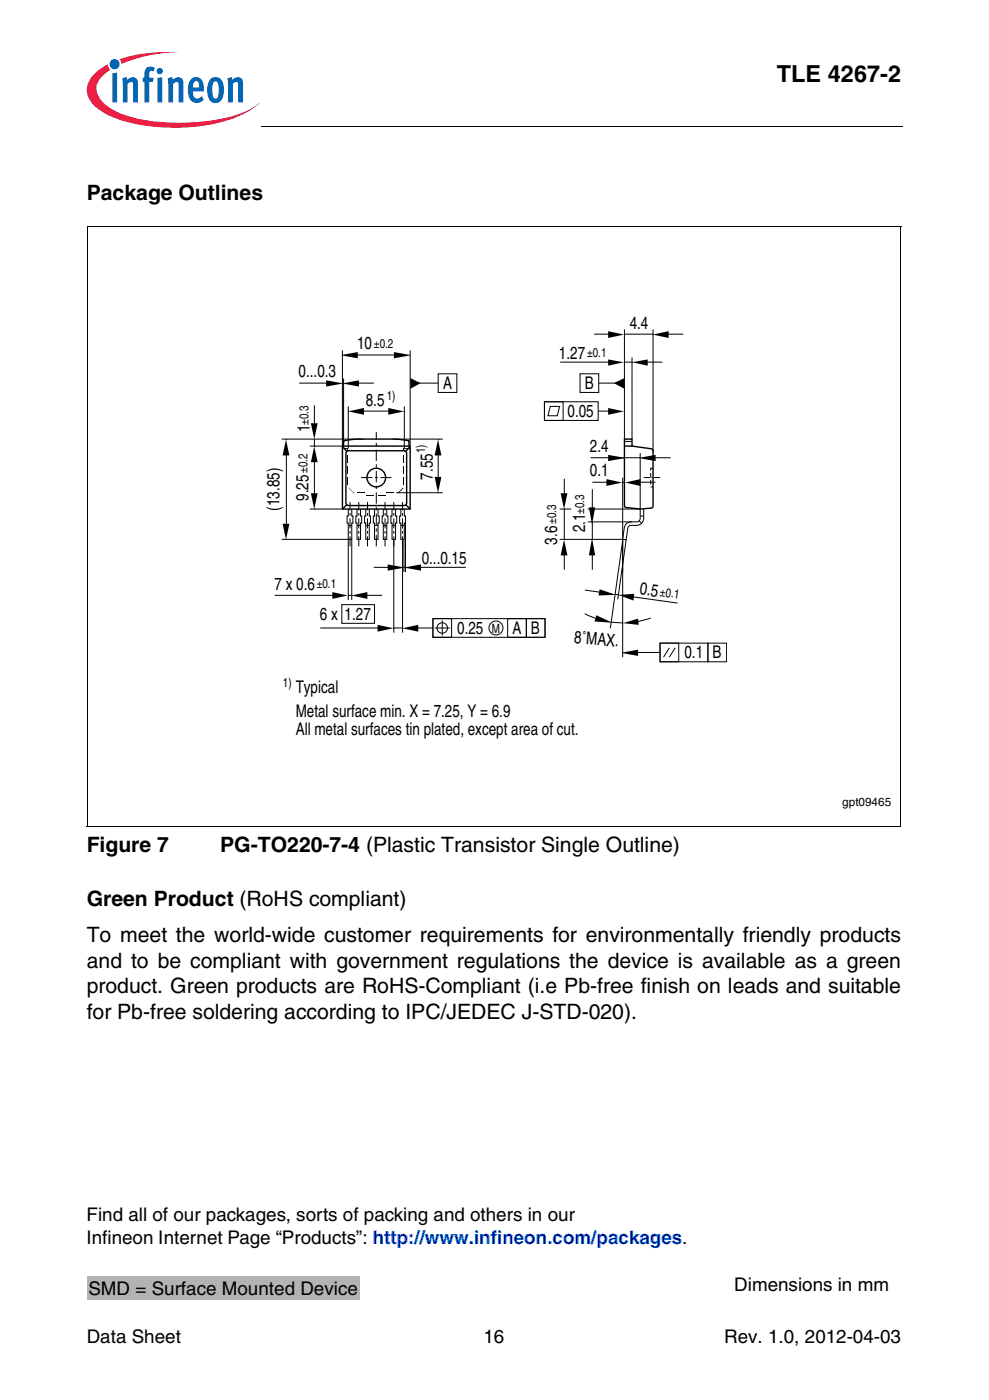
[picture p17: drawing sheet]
<svg xmlns="http://www.w3.org/2000/svg" width="148mm" height="210mm" viewBox="0 0 148 210" stroke-linecap="round" stroke-linejoin="round" font-family="sans-serif">
<defs><g id="words">
<text font-size="3.5" x="116.4" y="12.2">TLE 4267-2</text>
<g font-size="3.2">
<text x="13" y="30">Package Outlines</text>
<text x="13" y="127.8">Figure 7</text>
<text x="33" y="127.8">PG-TO220-7-4 (Plastic Transistor Single Outline)</text>
<text x="13" y="135.9">Green Product (RoHS compliant)</text>
<text x="13" y="141.2">To meet the world-wide customer requirements for environmentally friendly products</text>
<text x="13" y="145.1">and to be compliant with government regulations the device is available as a green</text>
<text x="13" y="148.9">product. Green products are RoHS-Compliant (i.e Pb-free finish on leads and suitable</text>
<text x="13" y="152.8">for Pb-free soldering according to IPC/JEDEC J-STD-020).</text>
</g>
<g font-size="2.8">
<text x="13" y="183">Find all of our packages, sorts of packing and others in our</text>
<text x="13" y="186.6">Infineon Internet Page “Products”: http://www.infineon.com/packages.</text>
<text x="13.3" y="194.2">SMD = Surface Mounted Device</text>
<text x="110" y="193.6">Dimensions in mm</text>
<text x="13" y="201.3">Data Sheet</text>
<text x="72.4" y="201.3">16</text>
<text x="108.5" y="201.3">Rev. 1.0, 2012-04-03</text>
</g>
<g font-size="2.6">
<text x="53.5" y="52.4">10</text>
<text x="83.7" y="53.8">1.27</text>
<text x="94.3" y="49.4">4.4</text>
<text x="44.7" y="56.6">0...0.3</text>
<text x="66.4" y="58.3">A</text>
<text x="87.6" y="58.3">B</text>
<text x="46.4" y="64.8" transform="rotate(-90 46.4 64.8)">1</text>
<text x="54.8" y="60.9">8.5</text>
<text x="85" y="62.5">0.05</text>
<text x="64.9" y="71.9" transform="rotate(-90 64.9 71.9)">7.55</text>
<text x="88.4" y="71.4">0.1</text>
<text x="88.4" y="67.8">2.4</text>
<text x="41.9" y="76.5" transform="rotate(-90 41.9 76.5)">(13.85)</text>
<text x="46.2" y="75.1" transform="rotate(-90 46.2 75.1)">9.25</text>
<text x="83.5" y="81.7" transform="rotate(-90 83.5 81.7)">3.6</text>
<text x="87.7" y="79.8" transform="rotate(-90 87.7 79.8)">2.1</text>
<text x="41.1" y="88.4">7 x 0.6</text>
<text x="63.2" y="84.5">0...0.15</text>
<text x="95.8" y="89.1" transform="rotate(8 95.8 89.1)">0.5</text>
<text x="47.9" y="92.9">6 x</text>
<text x="51.6" y="92.9">1.27</text>
<text x="68.5" y="95">0.25</text>
<text x="76.8" y="95">A</text>
<text x="79.5" y="95">B</text>
<text x="86" y="96.5" transform="rotate(4 86 96.5)">8˚MAX.</text>
<text x="102.5" y="98.7">0.1</text>
<text x="106.7" y="98.7">B</text>
<text x="44.3" y="103.9">Typical</text>
<text x="44.3" y="107.4">Metal surface min. X = 7.25, Y = 6.9</text>
<text x="44.3" y="110.1">All metal surfaces tin plated, except area of cut.</text>
</g>
<g font-size="1.9">
<text x="56" y="52.2">±0.2</text>
<text x="88" y="53.6">±0.1</text>
<text x="57.9" y="60">1)</text>
<text x="46.2" y="63.7" transform="rotate(-90 46.2 63.7)">±0.3</text>
<text x="46.1" y="70.9" transform="rotate(-90 46.1 70.9)">±0.2</text>
<text x="63.7" y="67.9" transform="rotate(-90 63.7 67.9)">1)</text>
<text x="87.5" y="77" transform="rotate(-90 87.5 77)">±0.3</text>
<text x="83.3" y="78.6" transform="rotate(-90 83.3 78.6)">±0.3</text>
<text x="47.5" y="88.2">±0.1</text>
<text x="98.8" y="89.3" transform="rotate(8 98.8 89.3)">±0.1</text>
<text x="73.7" y="94.9">M</text>
<text x="42.4" y="103">1)</text>
</g>
<text font-size="1.8" x="126.2" y="120.8">gpt09465</text>
</g></defs>
<circle cx="17.2" cy="9.6" r=".76" fill="#0166b3"/>
<g fill="#ed1a40">
<path d="M17.9 8.9l2.4-.7a25.6 25.6 0 0 1 6.5-.4 22.2 22.2 0 0 0-8.2 1.6l-.4 .2z"/>
<path d="M14.3 11l1.8-1.4 .1 .4 .3 .5a4 4 0 0 0-2 2.5 3.3 3.3 0 0 0 1.7 3 15.2 15.2 0 0 0 7.1 2.2 29.4 29.4 0 0 0 13.3-1.4l1.6-.9 .6-.5a12.9 12.9 0 0 1-6.4 3.1 29.2 29.2 0 0 1-15-.7 7.9 7.9 0 0 1-4-2.9 3.1 3.1 0 0 1 .9-3.9z"/>
</g>
<g fill="#0166b3">
<path d="M16.8 11l.7-.1v4.5h-.7z"/>
<path d="M18.3 11.7l.7-.1 .1 .4a.85 .85 0 0 1 1-.4 .85 .85 0 0 1 .6 .9v2.9h-.7l-.1-2.9a.29 .29 0 0 0-.4-.2l-.4 .3v2.8h-.7z"/>
<path d="M22 10.2l.3-.2 .7 .1 .2 .1-.2 .5a.35 .35 0 0 0-.6 .1v.9h.6l-.1 .6h-.5v3.1h-.8v-3.1h-.2v-.6h.2v-.5a1.24 1.24 0 0 1 .4-1z"/>
<path d="M25.1 11.7l.7-.1 .1 .4a.85 .85 0 0 1 1-.4 .85 .85 0 0 1 .6 .9v2.9h-.7l-.1-2.9a.29 .29 0 0 0-.4-.2l-.4 .3v2.8h-.7z"/>
<path d="M34.1 11.7l.6-.1 .1 .4a.85 .85 0 0 1 1-.4 .85 .85 0 0 1 .6 .9v2.9h-.7v-2.9a.29 .29 0 0 0-.5-.2l-.3 .3v2.8h-.7z"/>
<path d="M23.5 10.7a.47 .47 0 0 1 .9 0 .47 .47 0 0 1-.9 0zM23.6 11.7l.7-.1v3.8h-.7z"/>
<path d="M28.7 11.8a1.09 1.09 0 0 1 1.1-.2 1.09 1.09 0 0 1 .7 1l.1 1.1h-1.7a.75 .75 0 0 0 .2 .8 .75 .75 0 0 0 .9 .1l.2-.2 .3 .5a1.3 1.3 0 0 1-1.5 .5 1.3 1.3 0 0 1-.8-1.3v-1.1a1.89 1.89 0 0 1 .5-1.2zM29.2 12.2l-.2 .2-.1 .7h.9v-.5a.42 .42 0 0 0-.6-.4z"/>
<path d="M31.5 11.8a1.12 1.12 0 0 1 1.9 .6 3 3 0 0 1-.4 2.7 1.13 1.13 0 0 1-1.1 .3 1.13 1.13 0 0 1-.8-1v-.5a2.83 2.83 0 0 1 .4-2.1zM32 12.3l-.1 .4-.1 1.1a.89 .89 0 0 0 .5 1 1.08 1.08 0 0 0 .5-1.3v-.3a.83 .83 0 0 0-.5-1z"/>
</g>
<path d="M13 20.4h32.8v3.4h-32.8z" fill="#fff"/>
<g fill="#000">
<path d="M39.1 18.8v.2zM51.2 53.2v.1zM51.2 53.2l2.4-.4v.9l-2.4-.4zM51.2 57.4v.1zM48.9 57l2.3 .4v.1l-2.3 .5zM51.4 57.4l.1 .1zM51.5 57.4l2.3-.4v1l-2.3-.5zM61.4 53.2v.1zM59 52.8l2.4 .4v.1l-2.4 .4zM61.5 56.7l1.5 .7-1.5 .9zM92 57.4l1.6-.7v1.6zM91.1 53.9l2.4 .4-2.4 .5z"/>
<path d="M91.1 49.7l2.4 .5-2.4 .5zM94.7 54.3l2.3-.4v.9zM97.8 50.2l2.4-.5v1zM42.8 65.9l.6 2.4h-1.1zM47.1 66.9l.5 2.4h-1zM46.6 74h1l-.5 2.3zM47.1 65.8v.1zM46.6 63.5h1l-.5 2.3zM52.1 67.3h.1v.3h-.1zM52.1 68.2h.1v1.1h-.1zM52.1 69.8h.1v1.2h-.1zM52.1 71.5h.1v1.1h-.1z"/>
<path d="M52.2 61.7l2.3-.5v1zM52.2 73.1l.8 .9zM53 73.9v.1zM53.6 73.9h1.1v.1h-1.1zM55 74.2h1.1v.1h-1.1zM56.6 74.2h1.1v.1h-1.1zM57.9 73.9h1.1v.1h-1.1zM59.6 73.9l.1 .1zM59.6 73.9l.8-.8 .1 .1-.8 .8zM60.5 71.5v1.1zM60.5 69.8v1.2zM60.5 68.2v1.1z"/>
<path d="M60.5 67.3v.3zM58.2 61.2l2.3 .5-2.3 .5zM65.6 65.9l.5 2.4h-1zM65.6 73.9v.1zM65.1 71.5h1l-.5 2.4zM84 74h1l-.5 2.3zM88.2 76.1h1l-.5 2.3zM90.9 71.8l2.3 .5-2.3 .6zM93.5 68.6v.1zM91.1 68.2l2.4 .4v.1l-2.4 .4zM91.1 61.2l2.4 .5-2.4 .5zM93.6 72.3l2.3-.5v1.1z"/>
<path d="M95.9 68.6v.1zM95.9 68.6l2.3-.4v.9l-2.3-.4zM42.3 78.5h1.1l-.6 2.4zM52.1 89.3h.1zM49.8 88.8l2.3 .5-2.3 .5zM52.7 89.3l2.3-.5v1zM56.6 93.7l2.3 .5-2.3 .5zM60.3 85.1l.4-.1v.1zM60.3 94.2l2.4-.5v1zM60.5 85v.1zM58.1 84.6l2.4 .4v.1l-2.4 .5zM60.7 85l2.4-.4v1l-2.4-.5z"/>
<path d="M84.5 80.9l.5 2.4h-1zM88.7 80.9l.5 2.4h-1zM89.3 92.2l2.2 1.1h-.1l-2.3-.1zM91.5 93.3h-.1zM89.8 88.4l2.2 .7v.1l-2.3 .1zM92 89.1h.1l-.1 .1zM92.6 89.2l2.4-.2-.1 1zM93.2 93.4h.1zM93.2 97.8v.1zM93.2 97.8l2.4-.4v.9l-2.4-.4zM93.3 93.4l2.3-.6 .1 .9z"/>
</g>
<g fill="none" stroke="#000" stroke-width=".15">
<path d="M39.1 18.9h96.1M13 33.9h122M13 33.9v90M135 33.9v90M44.8 57.4h4.4M51.3 57.4h.2M51.3 52.5v14.4h-4.9M51.5 56.7v9.5M53.4 53.2h5.9M53.6 57.4h2.4M61.4 52.5v14.4M62.4 57.4h3.2"/>
<path d="M65.6 56h2.8v2.8h-2.8zM83.9 54.3h8.2M86.9 56h2.8v2.8h-2.8zM89 50.1h2.4M89.7 57.4h3M93.5 49.4v16.4M93.5 54.3h1.2M93.5 50.1h4.3M94.7 53.6v12.2M96.8 54.3h2.4M97.8 49.4v18.4M99.9 50.1h2.5"/>
<path d="M42.2 65.8h12.2M42.9 67.9v10.9M46.4 76.3h5.1M47.1 69v5.2M47.1 60.8v3.5M47.1 65.8v1.1M51.2 67.3h1zM52.2 60.9v6.3M52.2 76.3v1.1h-.2v1h.2v2.5h.5v-2.5h.2v-1h-.2v-1.1M52.2 78.8h.5M53.5 76.3v1.1h-.2v1h.2v2.5h.5v-2.5h.2v-1h-.2v-1.1M53.5 78.8h.5"/>
<path d="M53.6 61.6h5.7M54.8 76.3v1.1h-.2v1h.2v2.5h.5v-2.5h.2v-1h-.2v-1.1M54.8 78.8h.5M56.1 76.3v1.1h-.2v1h.2v2.5h.5v-2.5h.2v-1h-.2v-1.1M56.1 78.8h.5M57.4 76.3v1.1h-.2v1h.2v2.5h.5v-2.5h.2v-1h-.2v-1.1M57.4 78.8h.5M58.7 76.3v1.1h-.1v1h.1v2.5h.6v-2.5h.1v-1h-.1v-1.1M58.7 78.8h.6M58.8 65.8h7.5M59.3 73.9h7M60 76.3v1.1h-.1v1h.1v2.5h.6v-2.5h.1v-1h-.1v-1.1"/>
<path d="M60 78.8h.6M60.5 67.3h.9zM60.6 60.9v6.3M60.7 78.2v7.6M65.6 67.9v3.9M81.6 60.2h8v2.8h-8zM81.6 60.2h2.8v2.8h-2.8zM82.4 60.9h1.4l-.3 1.4h-1.4zM83.8 76.3h1.8M84.5 71.8v2.4M84.5 76.3v4.6M88 78.2h6.7"/>
<path d="M88 76.3h7.9M88.5 68.6h7.4M88.7 72.3h2.5M88.7 73.3v3M88.7 78.2v2.7M89.6 61.6h1.8M93.3 72.3h.2M93.3 71.6v26.9M93.5 66.2h1.2M95.7 72.3h2.5M95.7 78.1l.4 .4M95.9 67.9v8.4"/>
<path d="M95.9 77.4h.5M96.4 76.3v1.4a1.05 1.05 0 0 1-1 1.1h-.9l-.4 .2-.3 1.9h-.5l.2-1.8a1.01 1.01 0 0 1 1-.9h.9l.4-.2 .1-1.7M98 68.6h2.5M41.2 89.3h8.9M42.2 80.9h10.1M48 94.2h8.9M51.2 90.7h4.9v2.8h-4.9zM52.2 89.3h.5M52.2 80.9v9.1M52.7 80.9v9.1M54.8 89.3h2.4M56 85.1h2.4"/>
<path d="M59 94.2h1.3M59 80.9v14M60.3 80.9v14M60.5 85.1h.2M60.5 80.9v4.9M62.4 94.2h2.5M63 85.1h6.8M64.9 92.8h2.8v2.8h-2.8zM64.9 92.8h16.8v2.8h-16.8zM65.1 94.2h2.3M66.3 93v2.3M76.1 92.8h2.8v2.8h-2.8z"/>
<path d="M78.9 92.8h2.8v2.8h-2.8zM83.8 80.9h9.5M84.5 83v2.4M87.6 92l2.2 .9M87.6 88.5l2.5 .3M88.7 83v2.4M91.5 93.3l1.8 .1M92.1 89.1l.5 .1M93.3 81l-1.9 13.2M93.8 80.9l-1.3 9M94.7 89.5l6.8 .9M95.4 97.8h3.5"/>
<path d="M97.5 92.7l-2.4 .6M98.9 96.4h7.2v2.8h-7.2zM98.9 96.4h2.8v2.8h-2.8zM100.3 97.1l-.9 1.4M101.2 97.1l-.9 1.4M106.1 96.4h2.8v2.8h-2.8zM13 123.9h122"/>
<circle cx="66.3" cy="94.2" r=".79"/>
<circle cx="74.3" cy="94.2" r="1.05"/>
</g>
<g fill="none" stroke="#000" stroke-width=".21">
<path d="M51.3 66.9h10.1v9.4h-10.1zM51.3 66.9l.6 .8M51.5 66.9v-.8l2.1-.3h5.6l1.2 .1 .9 .2v.8M51.9 67.8l.3-.2h8.5l.2 .4v7.6l-.4 .2-8.5-.1-.2-.3zM51.9 75.7l-.6 .6M60.8 75.7l.6 .6M61.4 66.9l-.6 .8M93.5 66.9h1.2M93.5 65.8h1.2v1.1l3.1 .5v8.5l-.1 .2a8.9 8.9 0 0 1-4-.1l-.2-.2z"/>
<circle cx="56.4" cy="71.6" r="1.4"/>
</g>
<path d="M52.4 81.9v-6.6M53.7 81.9v-6.6M55.1 81.9v-6.6M57.7 81.9v-6.6M59 81.9v-6.6M60.3 81.9v-6.6" fill="none" stroke="#000" stroke-width=".15" stroke-dasharray="1.5 .4 .4 .4" stroke-linecap="butt"/>
<path d="M97.8 70.2h-.3v2.8h.3" fill="none" stroke="#000" stroke-width=".15" stroke-dasharray=".7 .3" stroke-linecap="butt"/>
<path d="M54.1 71.6h4.5" fill="none" stroke="#000" stroke-width=".15" stroke-dasharray="1.7 .4 .4 .4" stroke-linecap="butt"/>
<path d="M96.4 71.6h2.5" fill="none" stroke="#000" stroke-width=".15" stroke-dasharray="1 .2 .2 .2" stroke-linecap="butt"/>
<path d="M56.4 81.9v-17.1" fill="none" stroke="#000" stroke-width=".15" stroke-dasharray="1.7 .5 .5 .5" stroke-linecap="butt"/>
<g fill="#fff">
<path d="M13 181.2h90v10.2h-90z"/>
<path d="M108.9 191.7h26.1v3.2h-26.1z"/>
</g>
<path d="M13 191.4h40.9v3.5h-40.9z" fill="#b3b3b3"/>
<use href="#words"/>
</svg>
